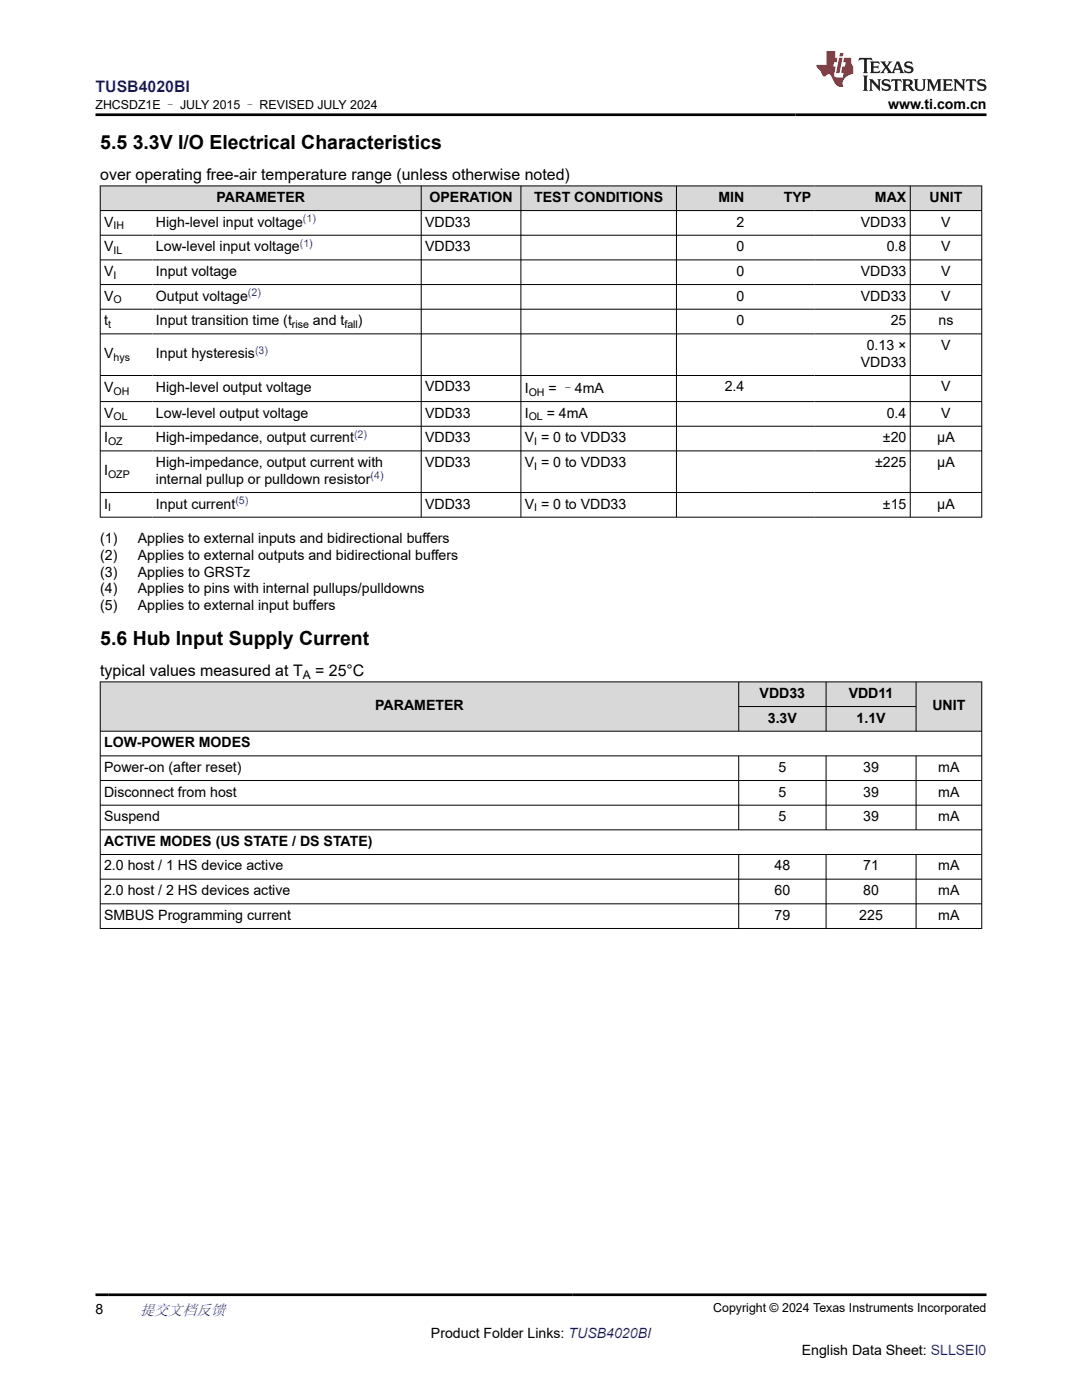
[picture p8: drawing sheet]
<svg xmlns="http://www.w3.org/2000/svg" width="216mm" height="279mm" viewBox="0 0 216 279" stroke-linecap="round" stroke-linejoin="round" font-family="sans-serif">
<defs><g id="words">
<g font-size="3.9">
<text x="20" y="29.8">5.5 3.3V I/O Electrical Characteristics</text>
<text x="20" y="128.8">5.6 Hub Input Supply Current</text>
</g>
<text font-size="3.2" fill="#00f" x="19" y="18.3">TUSB4020BI</text>
<g font-size="3.2">
<text x="20" y="36">over operating free-air temperature range (unless otherwise noted)</text>
<text x="20" y="134.9">typical values measured at T</text>
<text x="62.9" y="134.9">= 25°C</text>
</g>
<text font-size="3" fill="#00f" x="27.9" y="262.4">提交文档反馈</text>
<g font-size="2.8">
<text x="177.2" y="21.7">www.ti.com.cn</text>
<text x="43.2" y="40.3">PARAMETER</text>
<text x="85.7" y="40.3">OPERATION</text>
<text x="106.6" y="40.3">TEST CONDITIONS</text>
<text x="143.4" y="40.3">MIN</text>
<text x="156.4" y="40.3">TYP</text>
<text x="174.6" y="40.3">MAX</text>
<text x="185.5" y="40.3">UNIT</text>
<text x="20.8" y="45.2">V</text>
<text x="31.1" y="45.2">High-level input voltage</text>
<text x="84.8" y="45.2">VDD33</text>
<text x="147" y="45.2">2</text>
<text x="171.8" y="45.2">VDD33</text>
<text x="187.8" y="45.2">V</text>
<text x="20.8" y="50.1">V</text>
<text x="31.1" y="50.1">Low-level input voltage</text>
<text x="84.8" y="50.1">VDD33</text>
<text x="147" y="50.1">0</text>
<text x="176.9" y="50.1">0.8</text>
<text x="187.8" y="50.1">V</text>
<text x="20.8" y="55.1">V</text>
<text x="20.8" y="60">V</text>
<text x="31.1" y="55.1">Input voltage</text>
<text x="31.1" y="60">Output voltage</text>
<text x="147" y="55.1">0</text>
<text x="147" y="60">0</text>
<text x="171.8" y="55.1">VDD33</text>
<text x="171.8" y="60">VDD33</text>
<text x="187.8" y="55.1">V</text>
<text x="187.8" y="60">V</text>
<text x="20.8" y="64.9">t</text>
<text x="31.1" y="64.9">Input transition time (t</text>
<text x="62.5" y="64.9">and t</text>
<text x="71.4" y="64.9">)</text>
<text x="147" y="64.9">0</text>
<text x="177.7" y="64.9">25</text>
<text x="187.3" y="64.9">ns</text>
<text x="20.8" y="71.5">V</text>
<text x="31.1" y="71.5">Input hysteresis</text>
<text x="172.9" y="69.8">0.13 ×</text>
<text x="187.8" y="69.8">V</text>
<text x="171.8" y="73.2">VDD33</text>
<text x="20.8" y="78.3">V</text>
<text x="20.8" y="83.3">V</text>
<text x="31.1" y="78.3">High-level output voltage</text>
<text x="31.1" y="83.3">Low-level output voltage</text>
<text x="84.8" y="78.1">VDD33</text>
<text x="84.8" y="83.3">VDD33</text>
<text x="104.7" y="78.4">I</text>
<text x="104.7" y="83.3">I</text>
<text x="109.1" y="83.3">= 4mA</text>
<text x="109.5" y="78.4">= –4mA</text>
<text x="144.6" y="78.1">2.4</text>
<text x="176.9" y="83.3">0.4</text>
<text x="187.8" y="78.1">V</text>
<text x="187.8" y="83.3">V</text>
<text x="20.8" y="88.3">I</text>
<text x="31.1" y="88.3">High-impedance, output current</text>
<text x="84.8" y="88.3">VDD33</text>
<text x="104.7" y="88.3">V = 0 to VDD33</text>
<text x="176.2" y="88.3">±20</text>
<text x="187" y="88.3">µA</text>
<text x="20.8" y="94.9">I</text>
<text x="31.1" y="93.2">High-impedance, output current with</text>
<text x="84.8" y="93.2">VDD33</text>
<text x="104.7" y="93.2">V = 0 to VDD33</text>
<text x="174.6" y="93.2">±225</text>
<text x="187" y="93.2">µA</text>
<text x="20.8" y="101.5">I</text>
<text x="31.1" y="96.6">internal pullup or pulldown resistor</text>
<text x="31.1" y="101.5">Input current</text>
<text x="84.8" y="101.5">VDD33</text>
<text x="104.7" y="101.5">V = 0 to VDD33</text>
<text x="176.2" y="101.5">±15</text>
<text x="187" y="101.5">µA</text>
<text x="20" y="108.3">(1)</text>
<text x="20" y="111.7">(2)</text>
<text x="27.5" y="108.3">Applies to external inputs and bidirectional buffers</text>
<text x="27.5" y="111.7">Applies to external outputs and bidirectional buffers</text>
<text x="20" y="115.1">(3)</text>
<text x="20" y="118.4">(4)</text>
<text x="27.5" y="115.1">Applies to GRSTz</text>
<text x="27.5" y="118.4">Applies to pins with internal pullups/pulldowns</text>
<text x="20" y="121.8">(5)</text>
<text x="27.5" y="121.8">Applies to external input buffers</text>
<text x="74.9" y="141.7">PARAMETER</text>
<text x="151.6" y="139.3">VDD33</text>
<text x="169.3" y="139.3">VDD11</text>
<text x="186.1" y="141.7">UNIT</text>
<text x="20.8" y="149.1">LOW-POWER MODES</text>
<text x="153.2" y="144.2">3.3V</text>
<text x="170.9" y="144.2">1.1V</text>
<text x="20.8" y="154">Power-on (after reset)</text>
<text x="155.3" y="154">5</text>
<text x="172.2" y="154">39</text>
<text x="187.2" y="154">mA</text>
<text x="20.8" y="159">Disconnect from host</text>
<text x="155.3" y="159">5</text>
<text x="172.2" y="159">39</text>
<text x="187.2" y="159">mA</text>
<text x="20.8" y="163.9">Suspend</text>
<text x="155.3" y="163.9">5</text>
<text x="172.2" y="163.9">39</text>
<text x="187.2" y="163.9">mA</text>
<text x="20.8" y="168.8">ACTIVE MODES (US STATE / DS STATE)</text>
<text x="20.8" y="173.7">2.0 host / 1 HS device active</text>
<text x="154.5" y="173.7">48</text>
<text x="172.2" y="173.7">71</text>
<text x="187.2" y="173.7">mA</text>
<text x="20.8" y="178.6">2.0 host / 2 HS devices active</text>
<text x="154.5" y="178.6">60</text>
<text x="172.2" y="178.6">80</text>
<text x="187.2" y="178.6">mA</text>
<text x="20.8" y="183.6">SMBUS Programming current</text>
<text x="154.5" y="183.6">79</text>
<text x="171.5" y="183.6">225</text>
<text x="187.2" y="183.6">mA</text>
<text x="19" y="262.1">8</text>
<text x="86" y="266.9">Product Folder Links: TUSB4020BI</text>
<text x="160" y="270.3">English Data Sheet: SLLSEI0</text>
</g>
<g font-size="2.5">
<text x="19" y="21.8">ZHCSDZ1E – JULY 2015 – REVISED JULY 2024</text>
<text x="142.3" y="261.8">Copyright © 2024 Texas Instruments Incorporated</text>
</g>
<text font-size="2.4" x="60.4" y="135.6">A</text>
<g font-size="2.1">
<text x="22.6" y="45.8">IH</text>
<text x="22.6" y="50.7">IL</text>
<text x="22.6" y="55.6">I</text>
<text x="21.6" y="65.5">t</text>
<text x="22.6" y="60.5">O</text>
<text x="58.3" y="65.5">rise</text>
<text x="68.7" y="65.5">fall</text>
<text x="22.6" y="72.1">hys</text>
<text x="22.6" y="78.8">OH</text>
<text x="22.6" y="83.9">OL</text>
<text x="105.5" y="79">OH</text>
<text x="105.5" y="83.9">OL</text>
<text x="21.6" y="88.8">OZ</text>
<text x="106.6" y="88.8">I</text>
<text x="21.6" y="95.4">OZP</text>
<text x="106.6" y="93.7">I</text>
<text x="21.6" y="102">I</text>
<text x="106.6" y="102">I</text>
</g>
<g font-size="2.1" fill="#00f">
<text x="60.5" y="44.3">(1)</text>
<text x="59.8" y="49.2">(1)</text>
<text x="49.5" y="59">(2)</text>
<text x="50.9" y="70.6">(3)</text>
<text x="70.7" y="87.3">(2)</text>
<text x="73.9" y="95.6">(4)</text>
<text x="47" y="100.5">(5)</text>
</g>
</g></defs>
<g fill="#d8d8d8">
<path d="M20 37.1h175.9v4.9h-175.9z" fill-rule="evenodd"/>
<path d="M20.1 37.2h63.9v4.8h-63.9z" fill-rule="evenodd"/>
<path d="M84.1 37.2h19.8v4.8h-19.8z" fill-rule="evenodd"/>
<path d="M104 37.2h30.9v4.8h-30.9z" fill-rule="evenodd"/>
<path d="M135 37.2h14.2v4.8h-14.2z" fill-rule="evenodd"/>
<path d="M149.2 37.2h13.4v4.8h-13.4z" fill-rule="evenodd"/>
<path d="M162.6 37.2h19v4.8h-19z" fill-rule="evenodd"/>
<path d="M181.7 37.2h14.1v4.8h-14.1z" fill-rule="evenodd"/>
</g>
<g fill="none" stroke="#000" stroke-width=".2">
<path d="M19.9 37.1h176.1M20 37v66.3M84 37v66.3M103.9 37v66.3M135 37v66.3M181.6 37v66.3M195.9 37v66.3M19.9 42h176.1M19.9 46.9h176.1M19.9 51.9h176.1M19.9 56.8h176.1M19.9 61.7h176.1"/>
<path d="M19.9 66.6h176.1M19.9 74.9h176.1M19.9 80.1h176.1M19.9 85.1h176.1M19.9 90h176.1M19.9 98.3h176.1M19.9 103.2h176.1"/>
</g>
<g fill="#d8d8d8">
<path d="M20 136.1h175.9v4.9h-175.9z" fill-rule="evenodd"/>
<path d="M20.1 136.1h127.2v9.8h-127.2z" fill-rule="evenodd"/>
<path d="M147.5 136.1h17.3v4.8h-17.3z" fill-rule="evenodd"/>
<path d="M164.9 136.1h17.8v4.8h-17.8z" fill-rule="evenodd"/>
<path d="M182.9 136.1h12.9v9.8h-12.9z" fill-rule="evenodd"/>
<path d="M147.5 141.1h17.3v4.8h-17.3z" fill-rule="evenodd"/>
<path d="M164.9 141.1h17.8v4.8h-17.8z" fill-rule="evenodd"/>
</g>
<g fill="none" stroke="#000" stroke-width=".2">
<path d="M19.9 136.1h176.1M20 136v49.4M147.4 136v10M164.8 136v10M182.8 136v10M195.9 136v49.4M19.9 145.9h176.1M19.9 150.8h176.1M19.9 155.8h176.1M147.4 150.8v14.9M147.4 141h35.5M164.8 150.8v14.9"/>
<path d="M182.8 150.8v14.9M19.9 160.7h176.1M19.9 165.6h176.1M19.9 170.5h176.1M19.9 175.5h176.1M147.4 170.5v14.9M164.8 170.5v14.9M182.8 170.5v14.9M19.9 180.4h176.1M19.9 185.3h176.1"/>
</g>
<path d="M171.5 11.6l-.2 .5 .5-.2h.6v.1v2.2l-.2 .4h1l-.2-.4v-2.2v-.1h.5l.6 .2-.2-.5zM173.6 12.3l.2 .4v1.5l-.2 .4h1.9l.1-.6a1.08 1.08 0 0 1-1.3 .2v-.7h.6l.4 .2v-.7l-.4 .2h-.6v-.5l.2-.2a1 1 0 0 1 1 .3l-.1-.5zM175.7 12.3l.9 1.1-1 1.2h.9l-.2-.2 .5-.8 .4 .8-.2 .2h1.6l-.2-.2 .2-.5h.9l.1 .5-.1 .2h.9l-.2-.3-.8-2h-.5l-.9 2.2-.9-1.1 .9-1.1h-.8l.2 .2-.4 .6-.4-.6 .2-.2zM179 12.7l.4 1h-.7zM180.7 12.4a.65 .65 0 0 0-.2 .7 .65 .65 0 0 0 .6 .5l.6 .1 .1 .3a.79 .79 0 0 1-.7 .4 .79 .79 0 0 1-.7-.5l.1 .7 .2-.1a.93 .93 0 0 0 1.1 .1 .93 .93 0 0 0 .4-1 1.46 1.46 0 0 0-1.2-.6l-.1-.3a1.09 1.09 0 0 1 1.2 .2l-.2-.6-.1 .1-.5-.2zM172.2 15.1l.2 .4v2.2l-.2 .4h1l-.2-.4v-2.2l.2-.4zM173.4 15.8l.2 .4v1.5l-.2 .4h.8l-.3-.4 .1-1.3 1.6 1.8v-2l.2-.4h-.7l.1 .2 .1 1.1-1.2-1.3zM176.2 15.9a.65 .65 0 0 0-.2 .8 .65 .65 0 0 0 .6 .4l.6 .2 .1 .2a.79 .79 0 0 1-.7 .4 .79 .79 0 0 1-.7-.5l.1 .7 .2-.1a.93 .93 0 0 0 1.1 .1 .93 .93 0 0 0 .4-.9 1.46 1.46 0 0 0-1.2-.6l-.1-.4a1.09 1.09 0 0 1 1.2 .2l-.1-.6-.2 .1-.5-.1zM177.9 15.8l-.1 .6a.63 .63 0 0 1 .8-.3v1.6l-.3 .4h1l-.2-.4v-1.6a.66 .66 0 0 1 .8 .3l-.1-.6zM180 15.8l.2 .4v1.5l-.2 .4h1l-.2-.2-.1-.7h.5l.1 .2a.79 .79 0 0 0 1.2 .6l-1-.9a.61 .61 0 0 0 .6-.6 .61 .61 0 0 0-.5-.7zM180.8 16.1h.1a.47 .47 0 0 1 .5 .1 .47 .47 0 0 1 .1 .5l-.1 .1-.7 .1zM182.3 15.8l.2 .2a2.27 2.27 0 0 0 .4 2 1.04 1.04 0 0 0 1.7-.7v-1.3l.2-.2h-.8l.2 .4v1.1a.6 .6 0 0 1-.6 .6 .6 .6 0 0 1-.6-.6v-1.1l.3-.4zM184.9 15.8l.2 .4v1.5l-.2 .4h.8l-.3-.4v-1.4l.9 1.9 .9-1.9v1.4l-.3 .4h1l-.2-.4v-1.5l.2-.4h-.8l-.7 1.5-.6-1.5zM188.1 15.8l.2 .4v1.5l-.2 .4h1.9l.1-.6a1.09 1.09 0 0 1-1.3 .2v-.7h.6l.4 .2v-.6l-.4 .2h-.6v-.6l.2-.1a1.01 1.01 0 0 1 1 .3l-.1-.6zM190.2 15.8l.3 .4v1.5l-.3 .4h.8l-.2-.4v-1.3l1.6 1.8v-2l.2-.4h-.7l.2 .2v1.1l-1.2-1.3zM192.8 15.8l-.1 .6a.63 .63 0 0 1 .8-.3v1.6l-.3 .4h1l-.2-.4v-1.6a.66 .66 0 0 1 .8 .3l-.1-.6zM195.2 15.9a.65 .65 0 0 0-.2 .8 .65 .65 0 0 0 .6 .4l.6 .2 .2 .2a.79 .79 0 0 1-.7 .4 .79 .79 0 0 1-.7-.5l.1 .7 .2-.1a.93 .93 0 0 0 1 .1 .93 .93 0 0 0 .5-.9 1.46 1.46 0 0 0-1.3-.6v-.4a1.09 1.09 0 0 1 1.2 .2l-.2-.6-.2 .1-.5-.1z" fill="#231f20"/>
<path d="M164.9 10.2v2.8h-2l.1 .3 .8 1a.95 .95 0 0 0 1 .9 .59 .59 0 0 1 .5-.4 .59 .59 0 0 1 .5 .4l.4 .7a1.59 1.59 0 0 0 2.1 1.4 1.61 1.61 0 0 1 1-2.3l1-.3-.1-1.5a1.59 1.59 0 0 1-.3-1.7h-1.5l-.2 .9h.6l-.2 .9h-.5l-.2 1v.2l.4 .1-.1 .9h-.7a.73 .73 0 0 1-1-.7l.3-1.5h-.5l.1-.9h.5l.2-.9h-.5v-1.3zM167.4 11.5l-.6 3.1h.7l.6-3.1zM167.6 10.6l-.1 .6h.7l.1-.6z" fill="#ed1c24"/>
<path d="M19 22.9h177.8M19 258.4h177.8" fill="none" stroke="#000" stroke-width=".53"/>
<use href="#words"/>
</svg>
